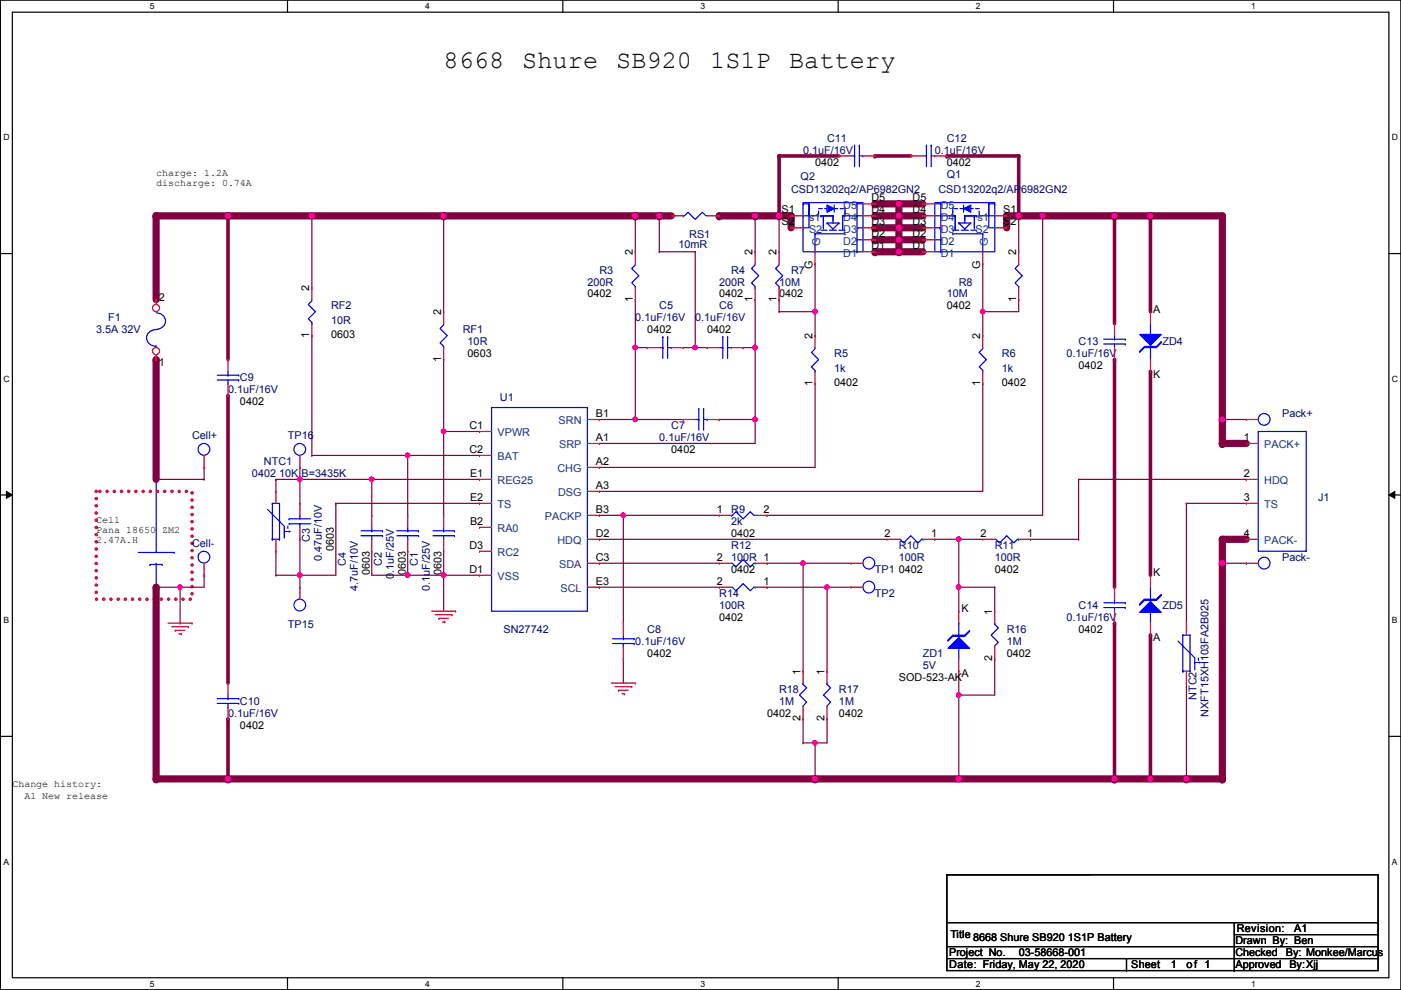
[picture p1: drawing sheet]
<svg xmlns="http://www.w3.org/2000/svg" width="297mm" height="210mm" viewBox="0 0 297 210" stroke-linecap="round" stroke-linejoin="round" font-family="sans-serif">
<defs><g id="words">
<g font-size="5.3">
<text x="94.1" y="14.5">8668</text>
<text x="110.7" y="14.5">Shure</text>
<text x="130.6" y="14.5">SB920</text>
<text x="150.6" y="14.5">1S1P</text>
<text x="167.3" y="14.5">Battery</text>
</g>
<g font-size="2.5" fill="#00f">
<text x="60.2" y="112.3" transform="rotate(90 60.2 112.3)">t</text>
<text x="253.3" y="140.3" transform="rotate(90 253.3 140.3)">t</text>
</g>
<g font-size="2.3" fill="#000080">
<text x="170.3" y="32.6">0.1uF/16V</text>
<text x="175.3" y="30.1">C11</text>
<text x="198.2" y="32.6">0.1uF/16V</text>
<text x="200.7" y="30.1">C12</text>
<text x="167.7" y="41">CSD13202q2/AP6982GN2</text>
<text x="169.8" y="38.2">Q2</text>
<text x="199" y="41">CSD13202q2/AP6982GN2</text>
<text x="200.7" y="37.7">Q1</text>
<text x="143.8" y="52.7">10mR</text>
<text x="146.1" y="50.4">RS1</text>
<text x="127.1" y="58">R3</text>
<text x="155" y="58">R4</text>
<text x="167.7" y="58">R7</text>
<text x="70.2" y="65.6">RF2</text>
<text x="124.5" y="60.5">200R</text>
<text x="139.8" y="65.6">C5</text>
<text x="152.5" y="65.6">C6</text>
<text x="152.5" y="60.5">200R</text>
<text x="165.2" y="60.5">10M</text>
<text x="200.7" y="63.1">10M</text>
<text x="203.3" y="60.5">R8</text>
<text x="20.4" y="70.7">3.5A 32V</text>
<text x="22.9" y="68.2">F1</text>
<text x="70.2" y="68.7">10R</text>
<text x="98.1" y="70.7">RF1</text>
<text x="134.7" y="68.2">0.1uF/16V</text>
<text x="147.4" y="68.2">0.1uF/16V</text>
<text x="99.1" y="73.2">10R</text>
<text x="176.9" y="75.8">R5</text>
<text x="212.4" y="75.8">R6</text>
<text x="226.1" y="75.8">0.1uF/16V</text>
<text x="228.7" y="73.2">C13</text>
<text x="246.5" y="73.2">ZD4</text>
<text x="48.3" y="83.4">0.1uF/16V</text>
<text x="50.9" y="80.9">C9</text>
<text x="176.9" y="78.8">1k</text>
<text x="212.4" y="78.8">1k</text>
<text x="106" y="84.9">U1</text>
<text x="271.9" y="88.5">Pack+</text>
<text x="40.7" y="93">Cell+</text>
<text x="61" y="93">TP16</text>
<text x="139.8" y="93.6">0.1uF/16V</text>
<text x="142.3" y="91">C7</text>
<text x="53.4" y="101.2">0402 10K B=3435K</text>
<text x="56" y="98.6">NTC1</text>
<text x="279.5" y="106.3">J1</text>
<text x="155" y="108.8">R9</text>
<text x="155" y="111.3">2k</text>
<text x="40.7" y="115.9">Cell-</text>
<text x="65.7" y="114.9" transform="rotate(-90 65.7 114.9)">C3</text>
<text x="68.2" y="118.9" transform="rotate(-90 68.2 118.9)">0.47uF/10V</text>
<text x="73.3" y="119.9" transform="rotate(-90 73.3 119.9)">C4</text>
<text x="80.9" y="119.9" transform="rotate(-90 80.9 119.9)">C2</text>
<text x="88.6" y="119.9" transform="rotate(-90 88.6 119.9)">C1</text>
<text x="155" y="116.4">R12</text>
<text x="155" y="119">100R 1</text>
<text x="190.6" y="116.4">R10</text>
<text x="190.6" y="119">100R</text>
<text x="210.9" y="116.4">R11</text>
<text x="210.9" y="119">100R</text>
<text x="271.9" y="119">Pack-</text>
<text x="75.9" y="125.3" transform="rotate(-90 75.9 125.3)">4.7uF/10V</text>
<text x="83.5" y="122.7" transform="rotate(-90 83.5 122.7)">0.1uF/25V</text>
<text x="91.1" y="125.3" transform="rotate(-90 91.1 125.3)">0.1uF/25V</text>
<text x="185.5" y="121.5">TP1</text>
<text x="152.5" y="126.6">R14</text>
<text x="152.5" y="129.1">100R</text>
<text x="185.5" y="126.6">TP2</text>
<text x="226.1" y="131.7">0.1uF/16V</text>
<text x="228.7" y="129.1">C14</text>
<text x="246.5" y="129.1">ZD5</text>
<text x="61" y="133.2">TP15</text>
<text x="106.8" y="134.2">SN27742</text>
<text x="134.7" y="136.7">0.1uF/16V</text>
<text x="137.2" y="134.2">C8</text>
<text x="213.4" y="134.2">R16</text>
<text x="213.4" y="136.7">1M</text>
<text x="195.7" y="141.8">5V</text>
<text x="195.7" y="139.3">ZD1</text>
<text x="50.9" y="149.4">C10</text>
<text x="165.2" y="146.9">R18</text>
<text x="165.2" y="149.4">1M</text>
<text x="177.9" y="146.9">R17</text>
<text x="177.9" y="149.4">1M</text>
<text x="253.7" y="148.4" transform="rotate(-90 253.7 148.4)">NTC2</text>
<text x="48.3" y="152">0.1uF/16V</text>
<text x="256.2" y="151.9" transform="rotate(-90 256.2 151.9)">NXFT15XH103FA2B025</text>
</g>
<g font-size="2.3">
<text x="172.8" y="35.1">0402</text>
<text x="200.7" y="35.1">0402</text>
<text x="165.7" y="47.8">S2</text>
<text x="165.7" y="45.2">S1</text>
<text x="184.7" y="45.2">D4</text>
<text x="184.7" y="42.7">D5</text>
<text x="184.7" y="47.8">D3</text>
<text x="193.5" y="45.2">D4</text>
<text x="193.5" y="42.7">D5</text>
<text x="193.5" y="47.8">D3</text>
<text x="212.7" y="47.8">S2</text>
<text x="212.7" y="45.2">S1</text>
<text x="184.7" y="52.8">D1</text>
<text x="184.7" y="50.3">D2</text>
<text x="193.5" y="52.8">D1</text>
<text x="193.5" y="50.3">D2</text>
<text x="134.2" y="54.1" transform="rotate(-90 134.2 54.1)">2</text>
<text x="159.6" y="54.1" transform="rotate(-90 159.6 54.1)">2</text>
<text x="164.6" y="54.1" transform="rotate(-90 164.6 54.1)">2</text>
<text x="172.3" y="56.9" transform="rotate(-90 172.3 56.9)">G</text>
<text x="207.8" y="56.9" transform="rotate(-90 207.8 56.9)">G</text>
<text x="215.4" y="54.1" transform="rotate(-90 215.4 54.1)">2</text>
<text x="33.7" y="63.8">2</text>
<text x="65.6" y="61.8" transform="rotate(-90 65.6 61.8)">2</text>
<text x="124.5" y="63.1">0402</text>
<text x="134.2" y="64.1" transform="rotate(-90 134.2 64.1)">1</text>
<text x="152.5" y="63.1">0402</text>
<text x="159.6" y="64.1" transform="rotate(-90 159.6 64.1)">1</text>
<text x="164.6" y="64.1" transform="rotate(-90 164.6 64.1)">1</text>
<text x="165.2" y="63.1">0402</text>
<text x="200.7" y="65.6">0402</text>
<text x="215.4" y="64.1" transform="rotate(-90 215.4 64.1)">1</text>
<text x="65.6" y="71.7" transform="rotate(-90 65.6 71.7)">1</text>
<text x="70.2" y="71.7">0603</text>
<text x="93.5" y="66.8" transform="rotate(-90 93.5 66.8)">2</text>
<text x="137.2" y="70.7">0402</text>
<text x="149.9" y="70.7">0402</text>
<text x="172.3" y="71.9" transform="rotate(-90 172.3 71.9)">2</text>
<text x="207.8" y="71.9" transform="rotate(-90 207.8 71.9)">2</text>
<text x="244.5" y="66.3">A</text>
<text x="33.7" y="77.6">1</text>
<text x="93.5" y="76.8" transform="rotate(-90 93.5 76.8)">1</text>
<text x="99.1" y="75.8">0603</text>
<text x="172.3" y="81.8" transform="rotate(-90 172.3 81.8)">1</text>
<text x="176.9" y="81.9">0402</text>
<text x="207.8" y="81.8" transform="rotate(-90 207.8 81.8)">1</text>
<text x="212.4" y="81.9">0402</text>
<text x="228.7" y="78.3">0402</text>
<text x="244.5" y="80.1">K</text>
<text x="50.9" y="85.9">0402</text>
<text x="126.3" y="88.4">B1</text>
<text x="99.5" y="90.9">C1</text>
<text x="126.3" y="93.5">A1</text>
<text x="263.7" y="93.5">1</text>
<text x="99.5" y="96">C2</text>
<text x="99.6" y="101.1">E1</text>
<text x="126.3" y="98.6">A2</text>
<text x="142.3" y="96.1">0402</text>
<text x="263.7" y="101.1">2</text>
<text x="99.6" y="106.2">E2</text>
<text x="126.3" y="103.6">A3</text>
<text x="263.7" y="106.2">3</text>
<text x="99.6" y="111.3">B2</text>
<text x="126.3" y="108.7">B3</text>
<text x="126.3" y="113.8">D2</text>
<text x="152" y="108.7">1</text>
<text x="155" y="113.9">0402</text>
<text x="161.9" y="108.7">2</text>
<text x="187.5" y="113.8">2</text>
<text x="197.4" y="113.8">1</text>
<text x="207.9" y="113.8">2</text>
<text x="217.8" y="113.8">1</text>
<text x="263.7" y="113.8">4</text>
<text x="70.8" y="116.9" transform="rotate(-90 70.8 116.9)">0603</text>
<text x="99.5" y="116.3">D3</text>
<text x="126.3" y="118.9">C3</text>
<text x="152" y="118.9">2</text>
<text x="78.4" y="122" transform="rotate(-90 78.4 122)">0603</text>
<text x="86" y="122" transform="rotate(-90 86 122)">0603</text>
<text x="93.6" y="122" transform="rotate(-90 93.6 122)">0603</text>
<text x="99.5" y="121.4">D1</text>
<text x="126.3" y="124">E3</text>
<text x="152" y="124">2</text>
<text x="155" y="121.5">0402</text>
<text x="161.9" y="124">1</text>
<text x="190.6" y="121.5">0402</text>
<text x="210.9" y="121.5">0402</text>
<text x="244.5" y="122.2">K</text>
<text x="152.5" y="131.7">0402</text>
<text x="203.8" y="129.8">K</text>
<text x="210.4" y="130.3" transform="rotate(-90 210.4 130.3)">1</text>
<text x="228.7" y="134.2">0402</text>
<text x="244.5" y="136">A</text>
<text x="137.2" y="139.3">0402</text>
<text x="169.7" y="143" transform="rotate(-90 169.7 143)">1</text>
<text x="174.8" y="143" transform="rotate(-90 174.8 143)">1</text>
<text x="203.8" y="143.6">A</text>
<text x="210.4" y="140.3" transform="rotate(-90 210.4 140.3)">2</text>
<text x="213.4" y="139.3">0402</text>
<text x="190.6" y="144.4">SOD-523-AK</text>
<text x="50.9" y="154.5">0402</text>
<text x="162.6" y="152">0402</text>
<text x="169.7" y="153" transform="rotate(-90 169.7 153)">2</text>
<text x="174.8" y="153" transform="rotate(-90 174.8 153)">2</text>
<text x="177.9" y="152">0402</text>
<text x="262.2" y="197.7">Revision:</text>
<text x="274.4" y="197.7">A1</text>
<text x="201.2" y="202.8">Project No.</text>
<text x="201.5" y="199">Title 8668 Shure SB920 1S1P Battery</text>
<text x="216" y="202.8">03-58668-001</text>
<text x="262" y="200.2">Drawn By: Ben</text>
<text x="262" y="202.8">Checked</text>
<text x="272.6" y="202.8">By: Monkee/Marcus</text>
<text x="201.2" y="205.3">Date: Friday, May 22, 2020</text>
<text x="239.9" y="205.3">Sheet</text>
<text x="248.2" y="205.3">1</text>
<text x="251.5" y="205.3">of 1</text>
<text x="262" y="205.3">Approved</text>
<text x="273.4" y="205.3">By:Xjj</text>
</g>
<g font-size="2.3" fill="#004080">
<text x="171.5" y="46.8">s1</text>
<text x="178.8" y="46.8">D4</text>
<text x="178.8" y="44.3">D5</text>
<text x="199.5" y="46.8">D4</text>
<text x="199.5" y="44.3">D5</text>
<text x="207.2" y="46.8">s1</text>
<text x="171.5" y="49.4">S2</text>
<text x="173.9" y="52.1" transform="rotate(-90 173.9 52.1)">G</text>
<text x="178.8" y="51.9">D2</text>
<text x="178.8" y="49.4">D3</text>
<text x="199.5" y="51.9">D2</text>
<text x="199.5" y="49.4">D3</text>
<text x="206.8" y="49.4">S2</text>
<text x="209.4" y="52.1" transform="rotate(-90 209.4 52.1)">G</text>
<text x="178.8" y="54.4">D1</text>
<text x="199.5" y="54.4">D1</text>
<text x="105.5" y="92.5">VPWR</text>
<text x="118.4" y="90">SRN</text>
<text x="118.6" y="95.1">SRP</text>
<text x="268.1" y="95.1">PACK+</text>
<text x="105.5" y="97.6">BAT</text>
<text x="118.2" y="100.2">CHG</text>
<text x="105.5" y="102.7">REG25</text>
<text x="105.5" y="107.8">TS</text>
<text x="118.3" y="105.2">DSG</text>
<text x="268.1" y="102.7">HDQ</text>
<text x="268.1" y="107.8">TS</text>
<text x="105.5" y="112.9">RA0</text>
<text x="115.5" y="110.3">PACKP</text>
<text x="105.5" y="117.9">RC2</text>
<text x="118.2" y="115.4">HDQ</text>
<text x="268.1" y="115.4">PACK-</text>
<text x="105.5" y="123">VSS</text>
<text x="118.6" y="120.5">SDA</text>
<text x="118.8" y="125.6">SCL</text>
</g>
<g font-size="2.1">
<text x="33.1" y="37.3">charge: 1.2A</text>
<text x="33.1" y="39.4">discharge: 0.74A</text>
<text x="20.4" y="110.9">Cell</text>
<text x="20.4" y="113">Pana 18650 ZM2</text>
<text x="20.4" y="115.1">2.47A.H</text>
<text x="2.6" y="166.8">Change history:</text>
<text x="5.2" y="169.3">A1 New release</text>
</g>
<g font-size="1.8">
<text x="31.8" y="1.9">5</text>
<text x="90.1" y="1.9">4</text>
<text x="148.5" y="1.9">3</text>
<text x="206.9" y="1.9">2</text>
<text x="265.3" y="1.9">1</text>
<text x=".7" y="29.8">D</text>
<text x="295.1" y="29.8">D</text>
<text x=".7" y="80.9">C</text>
<text x="295.1" y="80.9">C</text>
<text x=".7" y="132.1">B</text>
<text x="295.1" y="132.1">B</text>
<text x=".7" y="183.3">A</text>
<text x="295.1" y="183.3">A</text>
<text x="31.8" y="209.2">5</text>
<text x="90.1" y="209.2">4</text>
<text x="148.5" y="209.2">3</text>
<text x="206.9" y="209.2">2</text>
<text x="265.3" y="209.2">1</text>
</g>
</g></defs>
<path d="M.1 0h296.9v209.8h-296.9zM2.6 2.6h291.9v204.7h-291.9z" fill="none" stroke="#000" stroke-width=".25"/>
<g fill="#fff">
<path d="M31.8 .3h1v2h-1z"/>
<path d="M31.8 207.6h1v1.9h-1z"/>
</g>
<path d="M61 0v2.6M61 207.3v2.5" fill="none" stroke="#000" stroke-width=".25"/>
<g fill="#fff">
<path d="M90.1 .3h1v2h-1z"/>
<path d="M90.1 207.6h1v1.9h-1z"/>
</g>
<path d="M119.3 0v2.6M119.3 207.3v2.5" fill="none" stroke="#000" stroke-width=".25"/>
<g fill="#fff">
<path d="M148.5 .3h1v2h-1z"/>
<path d="M148.5 207.6h1v1.9h-1z"/>
</g>
<path d="M177.7 0v2.6M177.7 207.3v2.5" fill="none" stroke="#000" stroke-width=".25"/>
<g fill="#fff">
<path d="M206.9 .3h1v2h-1z"/>
<path d="M206.9 207.6h1v1.9h-1z"/>
</g>
<path d="M236.1 0v2.6M236.1 207.3v2.5" fill="none" stroke="#000" stroke-width=".25"/>
<g fill="#fff">
<path d="M265.3 .3h.9v2h-.9z"/>
<path d="M265.3 207.6h.9v1.9h-.9z"/>
<path d="M.7 28.2h1.3v1.9h-1.3z"/>
<path d="M295.1 28.2h1.3v1.9h-1.3z"/>
<path d="M.7 79.3h1.3v2h-1.3z"/>
<path d="M295.1 79.3h1.3v2h-1.3z"/>
</g>
<path d="M.1 53.8h2.5M294.5 53.8h2.5" fill="none" stroke="#000" stroke-width=".25"/>
<g fill="#fff">
<path d="M.7 130.5h1.2v2h-1.2z"/>
<path d="M295.1 130.5h1.2v2h-1.2z"/>
</g>
<path d="M.1 104.9h2.5M294.5 104.9h2.5" fill="none" stroke="#000" stroke-width=".25"/>
<path d="M1.4 104.2l1.2 .7-1.2 .8zM294.5 104.9l1.2-.7v1.5z" fill="#000"/>
<path d="M1.4 104.2l1.2 .7-1.2 .8zM294.5 104.9l1.2-.7v1.5z" fill="none" stroke="#000" stroke-width=".21"/>
<g fill="#fff">
<path d="M.7 181.7h1.2v2h-1.2z"/>
<path d="M295.1 181.7h1.2v2h-1.2z"/>
</g>
<path d="M31.8 119.7h.1M.1 156.1h2.5M294.5 156.1h2.5" fill="none" stroke="#000" stroke-width=".25"/>
<path d="M29.3 117.1h7.6M31.8 119.7h2.6M33.1 116.9h.1M33.1 101.6v15.3M33.1 119.4v5.1M34.4 119.7h.1M36.9 117.1h.1M33.1 124.5h.1" fill="none" stroke="#00f" stroke-width=".25"/>
<path d="M20.4 104.2h20.3v22.8h-20.3z" fill="none" stroke="#f00" stroke-width=".76" stroke-dasharray="0 1.5"/>
<path d="M185.5 43.2h5.1" fill="none" stroke="#800040" stroke-width="1.5"/>
<circle cx="185.5" cy="43.2" r=".76" fill="#800040"/>
<circle cx="190.6" cy="43.2" r=".49" fill="#f0f"/>
<circle cx="190.6" cy="43.2" r=".49" fill="none" stroke="#f0f" stroke-width=".25"/>
<path d="M185.5 45.8h5.1" fill="none" stroke="#800040" stroke-width="1.5"/>
<circle cx="185.5" cy="45.8" r=".76" fill="#800040"/>
<circle cx="190.6" cy="45.7" r=".49" fill="#f0f"/>
<circle cx="190.6" cy="45.7" r=".49" fill="none" stroke="#f0f" stroke-width=".25"/>
<path d="M190.6 48.3h5.1" fill="none" stroke="#800040" stroke-width="1.5"/>
<circle cx="190.6" cy="48.3" r=".76" fill="#800040"/>
<path d="M190.6 50.8h5.1" fill="none" stroke="#800040" stroke-width="1.5"/>
<circle cx="190.6" cy="50.8" r=".76" fill="#800040"/>
<path d="M190.6 43.2v2.6" fill="none" stroke="#800040" stroke-width="1.5"/>
<circle cx="190.6" cy="43.2" r=".76" fill="#800040"/>
<path d="M190.6 43.2h5.1" fill="none" stroke="#800040" stroke-width="1.5"/>
<circle cx="190.6" cy="43.2" r=".76" fill="#800040"/>
<path d="M190.6 45.8h5.1" fill="none" stroke="#800040" stroke-width="1.5"/>
<circle cx="190.6" cy="45.8" r=".76" fill="#800040"/>
<path d="M190.6 48.3v2.5" fill="none" stroke="#800040" stroke-width="1.5"/>
<circle cx="190.6" cy="48.3" r=".76" fill="#800040"/>
<path d="M165.2 45.8h2.5" fill="none" stroke="#800040" stroke-width="1.5"/>
<circle cx="165.2" cy="45.8" r=".76" fill="#800040"/>
<path d="M190.6 45.8v2.5" fill="none" stroke="#800040" stroke-width="1.5"/>
<circle cx="190.6" cy="45.8" r=".76" fill="#800040"/>
<path d="M185.5 48.3h5.1" fill="none" stroke="#800040" stroke-width="1.5"/>
<circle cx="185.5" cy="48.3" r=".76" fill="#800040"/>
<circle cx="190.6" cy="48.3" r=".49" fill="#f0f"/>
<circle cx="190.6" cy="48.3" r=".49" fill="none" stroke="#f0f" stroke-width=".25"/>
<path d="M185.5 50.8h5.1" fill="none" stroke="#800040" stroke-width="1.5"/>
<circle cx="185.5" cy="50.8" r=".76" fill="#800040"/>
<circle cx="190.6" cy="50.8" r=".49" fill="#f0f"/>
<circle cx="190.6" cy="50.8" r=".49" fill="none" stroke="#f0f" stroke-width=".25"/>
<path d="M213.4 45.8v2.5" fill="none" stroke="#800040" stroke-width="1.5"/>
<circle cx="213.4" cy="45.8" r=".76" fill="#800040"/>
<path d="M33.1 45.8h15.2" fill="none" stroke="#800040" stroke-width="1.5"/>
<circle cx="33.1" cy="45.8" r=".76" fill="#800040"/>
<path d="M66.1 45.8h.1M66.1 45.8v15.2M66.1 71.2h.1M66.1 71.2v25.4M94.1 76.2h.1M94.1 76.2v15.3M66.1 96.6h.1M66.1 96.6h20.3" fill="none" stroke="#800040" stroke-width=".25"/>
<path d="M139.8 45.8h2.5" fill="none" stroke="#800040" stroke-width="1.5"/>
<circle cx="139.8" cy="45.8" r=".76" fill="#800040"/>
<circle cx="139.8" cy="45.7" r=".49" fill="#f0f"/>
<circle cx="139.8" cy="45.7" r=".49" fill="none" stroke="#f0f" stroke-width=".25"/>
<g fill="none" stroke="#800040" stroke-width=".25">
<path d="M134.7 53.4h.1M134.7 45.8v7.6M160.1 45.8h.1M160.1 45.8v7.6M58.5 101.6h.1M58.5 101.6h5.1M58.5 101.6v2.6M71.2 106.7h.1M71.2 106.7h30.5M78.8 116.9h.1M78.8 116.9v5.1M94.1 122h.1"/>
<path d="M94.1 122h7.6"/>
</g>
<circle cx="160.1" cy="45.7" r=".49" fill="#f0f"/>
<circle cx="160.1" cy="45.7" r=".49" fill="none" stroke="#f0f" stroke-width=".25"/>
<path d="M152.5 45.8h7.6" fill="none" stroke="#800040" stroke-width="1.5"/>
<circle cx="152.5" cy="45.8" r=".76" fill="#800040"/>
<g fill="none" stroke="#800040" stroke-width=".25">
<path d="M134.7 73.7h.1M134.7 63.5h.1M134.7 73.7h2.5M134.7 63.5v25.4M147.4 73.7h.1M147.4 73.7h2.5M157.6 73.7h.1M160.1 63.5h.1M160.1 63.5v10.2h-2.5M127.1 88.9h.1M127.1 94h.1M127.1 88.9h17.8"/>
<path d="M134.7 88.9h.1M160.1 88.9h.1M160.1 88.9v5.1h-33"/>
</g>
<circle cx="134.7" cy="73.7" r=".49" fill="#f0f"/>
<circle cx="134.7" cy="73.7" r=".49" fill="none" stroke="#f0f" stroke-width=".25"/>
<circle cx="134.7" cy="88.9" r=".49" fill="#f0f"/>
<circle cx="134.7" cy="88.9" r=".49" fill="none" stroke="#f0f" stroke-width=".25"/>
<path d="M160.1 73.7v15.2M152.5 88.9h.1M152.5 88.9h7.6M160.1 88.9h.1" fill="none" stroke="#800040" stroke-width=".25"/>
<circle cx="160.1" cy="73.7" r=".49" fill="#f0f"/>
<circle cx="160.1" cy="73.7" r=".49" fill="none" stroke="#f0f" stroke-width=".25"/>
<circle cx="160.1" cy="88.9" r=".49" fill="#f0f"/>
<circle cx="160.1" cy="88.9" r=".49" fill="none" stroke="#f0f" stroke-width=".25"/>
<path d="M139.8 45.8h.1M139.8 45.8v7.6" fill="none" stroke="#800040" stroke-width=".25"/>
<path d="M134.7 45.8h5.1" fill="none" stroke="#800040" stroke-width="1.5"/>
<circle cx="134.7" cy="45.8" r=".76" fill="#800040"/>
<path d="M139.8 53.4h.1M139.8 53.4h7.6M147.4 53.4h.1M147.4 53.4v20.3" fill="none" stroke="#800040" stroke-width=".25"/>
<circle cx="147.4" cy="73.7" r=".49" fill="#f0f"/>
<circle cx="147.4" cy="73.7" r=".49" fill="none" stroke="#f0f" stroke-width=".25"/>
<path d="M208.4 55.9h.1M208.4 55.9v10.2M144.9 73.7h.1M144.9 73.7h2.5M172.8 66.1h.1M172.8 66.1v5.1M127.1 99.1h.1M172.8 81.3h.1M172.8 81.3v17.8h-45.7" fill="none" stroke="#800040" stroke-width=".25"/>
<circle cx="208.3" cy="66.1" r=".49" fill="#f0f"/>
<circle cx="208.3" cy="66.1" r=".49" fill="none" stroke="#f0f" stroke-width=".25"/>
<path d="M165.2 45.8h.1M165.2 45.8v7.6M208.4 81.3h.1M208.4 81.3v22.9h-81.3M127.1 104.2h.1" fill="none" stroke="#800040" stroke-width=".25"/>
<path d="M160.1 45.8h5.1" fill="none" stroke="#800040" stroke-width="1.5"/>
<circle cx="160.1" cy="45.8" r=".76" fill="#800040"/>
<path d="M216 45.8h.1M216 45.8v7.6M165.2 63.5h.1M165.2 66.1h.1M165.2 63.5v2.6M165.2 66.1h7.6" fill="none" stroke="#800040" stroke-width=".25"/>
<path d="M213.4 45.8h2.6" fill="none" stroke="#800040" stroke-width="1.5"/>
<circle cx="213.4" cy="45.8" r=".76" fill="#800040"/>
<circle cx="216" cy="45.7" r=".49" fill="#f0f"/>
<circle cx="216" cy="45.7" r=".49" fill="none" stroke="#f0f" stroke-width=".25"/>
<path d="M208.4 66.1h.1M208.4 66.1v5.1M216 63.5h.1M216 63.5v2.6h-7.6" fill="none" stroke="#800040" stroke-width=".25"/>
<path d="M221.1 45.8h15.2" fill="none" stroke="#800040" stroke-width="1.5"/>
<circle cx="236.3" cy="45.8" r=".76" fill="#800040"/>
<circle cx="236.3" cy="45.7" r=".49" fill="#f0f"/>
<circle cx="236.3" cy="45.7" r=".49" fill="none" stroke="#f0f" stroke-width=".25"/>
<path d="M221.1 45.8h.1M221.1 45.8v63.5" fill="none" stroke="#800040" stroke-width=".25"/>
<circle cx="221" cy="45.7" r=".49" fill="#f0f"/>
<circle cx="221" cy="45.7" r=".49" fill="none" stroke="#f0f" stroke-width=".25"/>
<path d="M216 45.8h5.1" fill="none" stroke="#800040" stroke-width="1.5"/>
<circle cx="216" cy="45.8" r=".76" fill="#800040"/>
<path d="M127.1 109.3h.1M127.1 109.3h5.1" fill="none" stroke="#800040" stroke-width=".25"/>
<path d="M48.3 165.1h124.5" fill="none" stroke="#800040" stroke-width="1.5"/>
<circle cx="48.3" cy="165.1" r=".76" fill="#800040"/>
<circle cx="172.8" cy="165.1" r=".49" fill="#f0f"/>
<circle cx="172.8" cy="165.1" r=".49" fill="none" stroke="#f0f" stroke-width=".25"/>
<circle cx="48.3" cy="165.1" r=".49" fill="#f0f"/>
<circle cx="48.3" cy="165.1" r=".49" fill="none" stroke="#f0f" stroke-width=".25"/>
<path d="M48.3 45.8v30.4" fill="none" stroke="#800040" stroke-width=".76"/>
<circle cx="48.3" cy="45.8" r=".38" fill="#800040"/>
<circle cx="48.3" cy="45.7" r=".49" fill="#f0f"/>
<circle cx="48.3" cy="45.7" r=".49" fill="none" stroke="#f0f" stroke-width=".25"/>
<path d="M48.3 45.8h17.8" fill="none" stroke="#800040" stroke-width="1.5"/>
<circle cx="48.3" cy="45.8" r=".76" fill="#800040"/>
<path d="M48.3 83.9v60.9" fill="none" stroke="#800040" stroke-width=".76"/>
<circle cx="48.3" cy="83.9" r=".38" fill="#800040"/>
<path d="M48.3 152.4v12.7" fill="none" stroke="#800040" stroke-width=".76"/>
<circle cx="48.3" cy="152.4" r=".38" fill="#800040"/>
<path d="M172.8 55.9h.1M172.8 55.9v10.2" fill="none" stroke="#800040" stroke-width=".25"/>
<circle cx="172.8" cy="66.1" r=".49" fill="#f0f"/>
<circle cx="172.8" cy="66.1" r=".49" fill="none" stroke="#f0f" stroke-width=".25"/>
<path d="M33.1 165.1h15.2" fill="none" stroke="#800040" stroke-width="1.5"/>
<circle cx="33.1" cy="165.1" r=".76" fill="#800040"/>
<path d="M185.5 33.1h7.6" fill="none" stroke="#800040" stroke-width=".76"/>
<circle cx="185.5" cy="33.1" r=".38" fill="#800040"/>
<path d="M165.2 33.1h12.7" fill="none" stroke="#800040" stroke-width=".76"/>
<circle cx="165.2" cy="33.1" r=".38" fill="#800040"/>
<path d="M200.7 33.1h15.3" fill="none" stroke="#800040" stroke-width=".76"/>
<circle cx="200.7" cy="33.1" r=".38" fill="#800040"/>
<path d="M216 33.1v12.7" fill="none" stroke="#800040" stroke-width=".76"/>
<circle cx="216" cy="33.1" r=".38" fill="#800040"/>
<path d="M165.2 33.1v12.7" fill="none" stroke="#800040" stroke-width=".76"/>
<circle cx="165.2" cy="33.1" r=".38" fill="#800040"/>
<circle cx="165.2" cy="45.7" r=".49" fill="#f0f"/>
<circle cx="165.2" cy="45.7" r=".49" fill="none" stroke="#f0f" stroke-width=".25"/>
<path d="M203.3 165.1h33" fill="none" stroke="#800040" stroke-width="1.5"/>
<circle cx="236.3" cy="165.1" r=".76" fill="#800040"/>
<path d="M127.1 114.3h.1M127.1 114.3h60.9M198.2 114.3h.1M198.2 114.3h10.2M203.3 114.3h.1M203.3 114.3v10.2M203.3 142.3h.1M203.3 142.3v5.1" fill="none" stroke="#800040" stroke-width=".25"/>
<circle cx="203.3" cy="114.3" r=".49" fill="#f0f"/>
<circle cx="203.3" cy="114.3" r=".49" fill="none" stroke="#f0f" stroke-width=".25"/>
<path d="M162.6 119.4h.1M162.6 119.4h7.7M162.6 124.5h.1M162.6 124.5h12.7" fill="none" stroke="#800040" stroke-width=".25"/>
<path d="M172.8 165.1h30.5" fill="none" stroke="#800040" stroke-width="1.5"/>
<circle cx="172.8" cy="165.1" r=".76" fill="#800040"/>
<path d="M170.3 119.4v22.9M170.3 142.3h.1" fill="none" stroke="#800040" stroke-width=".25"/>
<circle cx="170.2" cy="119.4" r=".49" fill="#f0f"/>
<circle cx="170.2" cy="119.4" r=".49" fill="none" stroke="#f0f" stroke-width=".25"/>
<path d="M175.3 124.5v17.8M175.3 142.3h.1" fill="none" stroke="#800040" stroke-width=".25"/>
<circle cx="175.3" cy="124.5" r=".49" fill="#f0f"/>
<circle cx="175.3" cy="124.5" r=".49" fill="none" stroke="#f0f" stroke-width=".25"/>
<path d="M170.3 119.4h.1M170.3 119.4h10.1M175.3 124.5h.1M175.3 124.5h5.1" fill="none" stroke="#800040" stroke-width=".25"/>
<path d="M66.1 45.8h28" fill="none" stroke="#800040" stroke-width="1.5"/>
<circle cx="94.1" cy="45.8" r=".76" fill="#800040"/>
<circle cx="66.1" cy="45.7" r=".49" fill="#f0f"/>
<circle cx="66.1" cy="45.7" r=".49" fill="none" stroke="#f0f" stroke-width=".25"/>
<circle cx="94" cy="45.7" r=".49" fill="#f0f"/>
<circle cx="94" cy="45.7" r=".49" fill="none" stroke="#f0f" stroke-width=".25"/>
<path d="M33.1 45.8v17.7" fill="none" stroke="#800040" stroke-width="1.5"/>
<circle cx="33.1" cy="45.8" r=".76" fill="#800040"/>
<path d="M33.1 124.5v40.6" fill="none" stroke="#800040" stroke-width="1.5"/>
<circle cx="33.1" cy="124.5" r=".76" fill="#800040"/>
<path d="M167.7 45.8v2.5" fill="none" stroke="#800040" stroke-width="1.5"/>
<circle cx="167.7" cy="45.8" r=".76" fill="#800040"/>
<path d="M185.5 53.4h5.1" fill="none" stroke="#800040" stroke-width="1.5"/>
<circle cx="185.5" cy="53.4" r=".76" fill="#800040"/>
<circle cx="190.6" cy="53.4" r=".49" fill="#f0f"/>
<circle cx="190.6" cy="53.4" r=".49" fill="none" stroke="#f0f" stroke-width=".25"/>
<path d="M190.6 50.8v2.6" fill="none" stroke="#800040" stroke-width="1.5"/>
<circle cx="190.6" cy="50.8" r=".76" fill="#800040"/>
<path d="M190.6 53.4h5.1" fill="none" stroke="#800040" stroke-width="1.5"/>
<circle cx="190.6" cy="53.4" r=".76" fill="#800040"/>
<path d="M94.1 45.8v20.3M94.1 66.1h.1M170.3 152.4h.1M170.3 157.5h.1M170.3 152.4v5.1M170.3 157.5h2.5M172.8 157.5h.1M172.8 157.5v7.6" fill="none" stroke="#800040" stroke-width=".25"/>
<circle cx="172.8" cy="157.5" r=".49" fill="#f0f"/>
<circle cx="172.8" cy="157.5" r=".49" fill="none" stroke="#f0f" stroke-width=".25"/>
<path d="M203.3 124.5h.1M203.3 124.5h7.6M210.9 124.5h.1M210.9 124.5v5.1M172.8 157.5h.1M175.3 152.4h.1M175.3 152.4v5.1h-2.5" fill="none" stroke="#800040" stroke-width=".25"/>
<circle cx="203.3" cy="124.5" r=".49" fill="#f0f"/>
<circle cx="203.3" cy="124.5" r=".49" fill="none" stroke="#f0f" stroke-width=".25"/>
<path d="M203.3 124.5h.1M203.3 124.5v5.1M210.9 139.7h.1M210.9 139.7v7.7h-7.6M203.3 147.4h.1M203.3 147.4v17.7" fill="none" stroke="#800040" stroke-width=".25"/>
<circle cx="203.3" cy="165.1" r=".49" fill="#f0f"/>
<circle cx="203.3" cy="165.1" r=".49" fill="none" stroke="#f0f" stroke-width=".25"/>
<circle cx="203.3" cy="147.3" r=".49" fill="#f0f"/>
<circle cx="203.3" cy="147.3" r=".49" fill="none" stroke="#f0f" stroke-width=".25"/>
<path d="M127.1 119.4h.1M127.1 119.4h25.4M127.1 124.5h.1M127.1 124.5h25.4" fill="none" stroke="#800040" stroke-width=".25"/>
<path d="M33.1 76.2v25.4" fill="none" stroke="#800040" stroke-width="1.5"/>
<circle cx="33.1" cy="76.2" r=".76" fill="#800040"/>
<path d="M43.3 99.1h.1M43.3 99.1v2.5M33.1 101.6h10.2M43.3 101.6h.1M78.8 101.6h.1M78.8 101.6v7.7" fill="none" stroke="#800040" stroke-width=".25"/>
<circle cx="78.8" cy="101.6" r=".49" fill="#f0f"/>
<circle cx="78.8" cy="101.6" r=".49" fill="none" stroke="#f0f" stroke-width=".25"/>
<path d="M94.1 91.5h.1M94.1 91.5v17.8M78.8 101.6h.1M78.8 101.6h22.9M33.1 124.5h.1M33.1 124.5h5.1" fill="none" stroke="#800040" stroke-width=".25"/>
<circle cx="94" cy="91.5" r=".49" fill="#f0f"/>
<circle cx="94" cy="91.5" r=".49" fill="none" stroke="#f0f" stroke-width=".25"/>
<path d="M86.4 96.6h.1M86.4 96.6v12.7M94.1 91.5h.1M94.1 91.5h7.6M86.4 116.9h.1M86.4 116.9v5.1M94.1 116.9h.1M94.1 116.9v5.1" fill="none" stroke="#800040" stroke-width=".25"/>
<circle cx="86.4" cy="96.5" r=".49" fill="#f0f"/>
<circle cx="86.4" cy="96.5" r=".49" fill="none" stroke="#f0f" stroke-width=".25"/>
<path d="M86.4 96.6h.1M86.4 96.6h15.3M58.5 116.9h.1M58.5 116.9v5.1M63.6 101.6h.1M63.6 101.6v5.1M63.6 101.6h15.2" fill="none" stroke="#800040" stroke-width=".25"/>
<circle cx="63.6" cy="101.6" r=".49" fill="#f0f"/>
<circle cx="63.6" cy="101.6" r=".49" fill="none" stroke="#f0f" stroke-width=".25"/>
<path d="M58.5 122h.1M58.5 122h5.1" fill="none" stroke="#800040" stroke-width=".25"/>
<circle cx="63.6" cy="121.9" r=".49" fill="#f0f"/>
<circle cx="63.6" cy="121.9" r=".49" fill="none" stroke="#f0f" stroke-width=".25"/>
<path d="M63.6 114.3h.1M63.6 114.3v10.2M71.2 106.7h.1M71.2 106.7v15.3h-7.6M63.6 122h.1" fill="none" stroke="#800040" stroke-width=".25"/>
<path d="M236.3 76.2v48.3" fill="none" stroke="#800040" stroke-width=".76"/>
<circle cx="236.3" cy="76.2" r=".38" fill="#800040"/>
<path d="M236.3 45.8v22.8" fill="none" stroke="#800040" stroke-width=".76"/>
<circle cx="236.3" cy="45.8" r=".38" fill="#800040"/>
<path d="M236.3 132.1v33" fill="none" stroke="#800040" stroke-width=".76"/>
<circle cx="236.3" cy="132.1" r=".38" fill="#800040"/>
<circle cx="236.3" cy="165.1" r=".49" fill="#f0f"/>
<circle cx="236.3" cy="165.1" r=".49" fill="none" stroke="#f0f" stroke-width=".25"/>
<path d="M243.9 45.8v20.3" fill="none" stroke="#800040" stroke-width=".76"/>
<circle cx="243.9" cy="45.8" r=".38" fill="#800040"/>
<circle cx="243.9" cy="45.7" r=".49" fill="#f0f"/>
<circle cx="243.9" cy="45.7" r=".49" fill="none" stroke="#f0f" stroke-width=".25"/>
<path d="M243.9 78.8v43.2" fill="none" stroke="#800040" stroke-width=".76"/>
<circle cx="243.9" cy="78.8" r=".38" fill="#800040"/>
<path d="M243.9 134.7v30.4" fill="none" stroke="#800040" stroke-width=".76"/>
<circle cx="243.9" cy="134.7" r=".38" fill="#800040"/>
<circle cx="243.9" cy="165.1" r=".49" fill="#f0f"/>
<circle cx="243.9" cy="165.1" r=".49" fill="none" stroke="#f0f" stroke-width=".25"/>
<path d="M132.2 109.3h.1M132.2 109.3v22.8M132.2 109.3h20.3M132.2 139.7h.1M132.2 139.7v5.1" fill="none" stroke="#800040" stroke-width=".25"/>
<circle cx="132.1" cy="109.2" r=".49" fill="#f0f"/>
<circle cx="132.1" cy="109.2" r=".49" fill="none" stroke="#f0f" stroke-width=".25"/>
<path d="M162.6 109.3h.1M162.6 109.3h58.5M251.5 106.7h.1M251.5 106.7v25.4M38.2 124.5h.1M38.2 124.5h5.1" fill="none" stroke="#800040" stroke-width=".25"/>
<circle cx="38.2" cy="124.5" r=".49" fill="#f0f"/>
<circle cx="38.2" cy="124.5" r=".49" fill="none" stroke="#f0f" stroke-width=".25"/>
<path d="M259.2 45.8v43.1" fill="none" stroke="#800040" stroke-width="1.5"/>
<circle cx="259.2" cy="88.9" r=".76" fill="#800040"/>
<circle cx="259.1" cy="88.9" r=".49" fill="#f0f"/>
<circle cx="259.1" cy="88.9" r=".49" fill="none" stroke="#f0f" stroke-width=".25"/>
<path d="M259.2 114.3v5.1" fill="none" stroke="#800040" stroke-width="1.5"/>
<circle cx="259.2" cy="119.4" r=".76" fill="#800040"/>
<path d="M236.3 45.8h7.6" fill="none" stroke="#800040" stroke-width="1.5"/>
<circle cx="236.3" cy="45.8" r=".76" fill="#800040"/>
<path d="M243.9 45.8h15.3" fill="none" stroke="#800040" stroke-width="1.5"/>
<circle cx="243.9" cy="45.8" r=".76" fill="#800040"/>
<path d="M243.9 165.1h7.6" fill="none" stroke="#800040" stroke-width="1.5"/>
<circle cx="251.5" cy="165.1" r=".76" fill="#800040"/>
<path d="M236.3 165.1h7.6" fill="none" stroke="#800040" stroke-width="1.5"/>
<circle cx="236.3" cy="165.1" r=".76" fill="#800040"/>
<path d="M251.5 144.8v20.3M251.5 165.1h.1" fill="none" stroke="#800040" stroke-width=".25"/>
<circle cx="251.5" cy="165.1" r=".49" fill="#f0f"/>
<circle cx="251.5" cy="165.1" r=".49" fill="none" stroke="#f0f" stroke-width=".25"/>
<path d="M251.5 165.1h7.7" fill="none" stroke="#800040" stroke-width="1.5"/>
<circle cx="259.2" cy="165.1" r=".76" fill="#800040"/>
<path d="M259.2 94h5" fill="none" stroke="#800040" stroke-width="1.5"/>
<circle cx="259.2" cy="94" r=".76" fill="#800040"/>
<path d="M251.5 106.7h.1M251.5 106.7h12.7" fill="none" stroke="#800040" stroke-width=".25"/>
<path d="M259.2 114.3h5" fill="none" stroke="#800040" stroke-width="1.5"/>
<circle cx="259.2" cy="114.3" r=".76" fill="#800040"/>
<path d="M78.8 122h7.6M86.4 122h.1" fill="none" stroke="#800040" stroke-width=".25"/>
<circle cx="86.4" cy="121.9" r=".49" fill="#f0f"/>
<circle cx="86.4" cy="121.9" r=".49" fill="none" stroke="#f0f" stroke-width=".25"/>
<path d="M86.4 122h.1M86.4 122h7.7M94.1 122h.1M94.1 122v7.6" fill="none" stroke="#800040" stroke-width=".25"/>
<circle cx="94" cy="121.9" r=".49" fill="#f0f"/>
<circle cx="94" cy="121.9" r=".49" fill="none" stroke="#f0f" stroke-width=".25"/>
<g fill="none" stroke="#800040" stroke-width=".25">
<path d="M63.6 99.1h.1M63.6 99.1v2.5M259.2 88.9h.1M259.2 88.9h5M218.5 114.3h10.2M228.7 114.3h.1M228.7 101.6h.1M228.7 101.6v12.7M228.7 101.6h35.5M264.2 101.6h.1M38.2 132.1h.1M38.2 124.5v7.6"/>
<path d="M43.3 122h.1M43.3 122v2.5"/>
</g>
<path d="M259.2 88.9v5.1" fill="none" stroke="#800040" stroke-width="1.5"/>
<circle cx="259.2" cy="94" r=".76" fill="#800040"/>
<path d="M259.2 119.4h5M264.2 119.4h.1" fill="none" stroke="#800040" stroke-width=".25"/>
<path d="M259.2 119.4v45.7" fill="none" stroke="#800040" stroke-width="1.5"/>
<circle cx="259.2" cy="165.1" r=".76" fill="#800040"/>
<circle cx="259.1" cy="119.4" r=".49" fill="#f0f"/>
<circle cx="259.1" cy="119.4" r=".49" fill="none" stroke="#f0f" stroke-width=".25"/>
<path d="M94.1 45.8h40.6" fill="none" stroke="#800040" stroke-width="1.5"/>
<circle cx="134.7" cy="45.8" r=".76" fill="#800040"/>
<circle cx="134.7" cy="45.7" r=".49" fill="#f0f"/>
<circle cx="134.7" cy="45.7" r=".49" fill="none" stroke="#f0f" stroke-width=".25"/>
<g fill="none" stroke="#f00" stroke-width=".25">
<path d="M35.6 132.1h5.1M36.4 132.9h3.6M37.2 133.6h.1M37.2 133.6h2M37.9 134.4h.5M38.4 134.4h.1M40 132.9h.1M40.7 132.1h.1M91.5 129.6h5.1M92.3 130.3h3.5M93 131.1h.1M93 131.1h2.1"/>
<path d="M93.8 131.9h.5M94.3 131.9h.1M95.8 130.3h.1M96.6 129.6h.1M129.6 144.8h5.1M130.4 145.6h3.5M131.1 146.3h.1M131.1 146.3h2.1M131.9 147.1h.5M132.4 147.1h.1M133.9 145.6h.1M134.7 144.8h.1"/>
</g>
<g fill="none" stroke="#000" stroke-width=".25">
<path d="M200.7 185.5h91.5v20.3h-91.5zM200.7 185.5h.1M200.7 195.6h91.5M200.7 185.5h30.5M261.7 195.6v10.2M261.7 198.2h30.5M292.2 195.6h.1M292.2 198.2h.1M200.7 200.7h91.5M200.7 203.2h91.5M238.8 205.8h.1M238.8 203.2v2.6"/>
<path d="M261.7 205.8h.1M292.2 200.7h.1M292.2 203.2h.1"/>
</g>
<path d="M243.9 76.2h.1M243.9 68.6v7.6" fill="none" stroke="#00f" stroke-width=".25"/>
<path d="M241.6 70.9h4.6l-2.3 2.3z" fill="#00f"/>
<path d="M241.6 70.9h4.6l-2.3 2.3z" fill="none" stroke="#00f" stroke-width=".25"/>
<path d="M241.6 74.5l1.1-1.1h2.5l1-1v.3l-1 1h-2.5l-1.1 1z" fill-rule="evenodd" fill="#00f"/>
<g fill="none" stroke="#00f" stroke-width=".25">
<path d="M33.1 66.3a1.77 1.77 0 0 1 2 1.8 1.77 1.77 0 0 1-2 1.7M33.1 69.9a1.77 1.77 0 0 0-2 1.7 1.77 1.77 0 0 0 2 1.8M139.8 73.7h.7M140.5 73.7h.1M140.5 71.4h.1M140.5 71.4v4.6M141.6 71.4h.1M141.6 73.7h.7M141.6 71.4v4.6M142.3 73.7h.1M241.6 74.5l1.1-1.1h2.5l1-1v.3l-1 1h-2.5l-1.1 1zM46.1 149.1h4.5"/>
<path d="M46.1 148.1h4.5M48.3 149.9h.1M48.3 148.1h.1M48.3 147.4v.7M48.3 149.1v.8M50.6 149.1h.1M50.6 148.1h.1"/>
</g>
<path d="M137.2 73.7h.1M137.2 73.7h2.6M142.3 73.7h2.6M144.9 73.7h.1M243.9 66.1h.1M243.9 78.8h.1M243.9 66.1v2.5M243.9 76.2v2.6M48.3 144.8h.1M48.3 152.4h.1M48.3 144.8v2.6M48.3 149.9v2.5" fill="none" stroke="#f00" stroke-width=".25"/>
<circle cx="33.1" cy="74.4" r=".75" fill="#fff"/>
<g fill="none" stroke="#f00" stroke-width=".25">
<path d="M33.1 76.2h.1M33.1 75.2v1"/>
<circle cx="33.1" cy="74.4" r=".75"/>
</g>
<circle cx="33.1" cy="65.3" r=".75" fill="#fff"/>
<g fill="none" stroke="#f00" stroke-width=".25">
<path d="M33.1 63.5h.1M33.1 63.5v1.1M86.4 109.3h.1M86.4 116.9h.1M86.4 109.3v2.5M86.4 114.3v2.6M63.6 124.5h.1M63.6 124.5v2.5"/>
<circle cx="33.1" cy="65.3" r=".75"/>
</g>
<g fill="none" stroke="#00f" stroke-width=".25">
<path d="M84.2 113.6h4.5M84.2 112.6h4.5M86.4 114.3h.1M86.4 112.6h.1M86.4 111.8v.8M86.4 113.6v.7M88.7 113.6h.1M88.7 112.6h.1M243.9 124.5h.1M243.9 124.5v7.6"/>
<circle cx="63.6" cy="128.3" r="1.25"/>
</g>
<path d="M241.6 129.8l2.3-2.2 2.3 2.2z" fill="#00f"/>
<path d="M241.6 129.8l2.3-2.2 2.3 2.2z" fill="none" stroke="#00f" stroke-width=".25"/>
<path d="M241.6 128.1l1.1-1.1h2.5l1-1v.3l-1 1h-2.5l-1.1 1z" fill-rule="evenodd" fill="#00f"/>
<g fill="none" stroke="#00f" stroke-width=".25">
<path d="M144.9 45.8h.2l.8-.8 1.5 1.5 1.5-1.5 .8 .8h.2M144.9 45.8h.1M160.1 55.9v.3l-.8 .7 1.6 1.6-1.6 1.5 .8 .7v.3M46.1 79.5h4.5M48.3 79.5h.1M48.3 78.8v.7M50.6 79.5h.1M160.1 61h.1M208.4 73.7v.3l-.8 .7 1.5 1.5-1.5 1.6 .8 .7v.3M208.4 78.8h.1M46.1 80.6h4.5M48.3 81.3h.1"/>
<path d="M48.3 80.6v.7M50.6 80.6h.1M104.2 86.4h20.3v43.2h-20.3zM147.4 88.9h.8M148.2 88.9h.1M148.2 86.7h.1M148.2 86.7v4.5M149.2 86.7h.1M149.2 88.9h.7M149.2 86.7v4.5M149.9 88.9h.1M76.5 113.6h4.6"/>
<path d="M76.5 112.6h4.6M78.8 114.3h.1M78.8 112.6h.1M78.8 111.8v.8M78.8 113.6v.7M81.1 113.6h.1M81.1 112.6h.1M210.9 114.3h.3l.7 .8 1.5-1.5 1.6 1.5 .7-.8h.3M216 114.3h.1M203.3 132.1h.1M203.3 132.1v7.6M241.6 128.1l1.1-1.1h2.5l1-1v.3l-1 1h-2.5l-1.1 1z"/>
<circle cx="63.6" cy="95.3" r="1.25"/>
</g>
<g fill="none" stroke="#f00" stroke-width=".25">
<path d="M142.3 45.8h.1M142.3 45.8h2.6M149.9 45.8h2.6M152.5 45.8h.1M160.1 53.4h.1M160.1 53.4v2.5M48.3 76.2h.1M48.3 76.2v2.6M160.1 63.5h.1M160.1 61v2.5M208.4 71.2h.1M208.4 71.2v2.5"/>
<path d="M208.4 78.8v2.5M48.3 83.9h.1M48.3 81.3v2.6M63.6 99.1h.1M63.6 96.6v2.5M101.7 91.5h.1M101.7 96.6h.1M101.7 91.5h2.5M101.7 96.6h2.5M124.5 88.9h2.6M124.5 94h2.6M124.5 99.1h2.6"/>
<path d="M127.1 88.9h.1M127.1 94h.1M127.1 99.1h.1M144.9 88.9h.1M144.9 88.9h2.5M149.9 88.9h2.6M152.5 88.9h.1M208.4 81.3h.1M78.8 109.3h.1M78.8 116.9h.1M78.8 109.3v2.5M78.8 114.3v2.6"/>
<path d="M101.7 101.6h.1M101.7 106.7h.1M101.7 111.8h.1M101.7 116.9h.1M101.7 101.6h2.5M101.7 106.7h2.5M101.7 111.8h2.5M101.7 116.9h2.5M124.5 109.3h2.6M124.5 104.2h2.6M124.5 119.4h2.6M124.5 114.3h2.6"/>
<path d="M127.1 109.3h.1M127.1 104.2h.1M127.1 119.4h.1M127.1 114.3h.1M208.4 114.3h.1M208.4 114.3h2.5M216 114.3h2.5M218.5 114.3h.1M101.7 122h.1M101.7 122h2.5M124.5 124.5h2.6M127.1 124.5h.1"/>
<path d="M243.9 134.7h.1M243.9 122h.1M243.9 122v2.5M243.9 132.1v2.6"/>
</g>
<path d="M201 137.5l2.3-2.3 2.3 2.3z" fill="#00f"/>
<path d="M201 137.5l2.3-2.3 2.3 2.3z" fill="none" stroke="#00f" stroke-width=".25"/>
<path d="M201 135.7l1-1h2.6l1-1.1v.3l-1 1h-2.6l-1 1z" fill-rule="evenodd" fill="#00f"/>
<g fill="none" stroke="#00f" stroke-width=".25">
<path d="M180.4 33.1h.8M181.2 33.1h.1M181.2 30.8h.1M181.2 30.8v4.5M182.2 30.8h.1M182.2 33.1h.8M182.2 30.8v4.5M183 33.1h.1M195.7 33.1h.7M196.4 33.1h.1M196.4 30.8h.1M196.4 30.8v4.5"/>
<path d="M197.4 30.8h.1M197.4 33.1h.8M197.4 30.8v4.5M198.2 33.1h.1M134.7 55.9v.3l-.8 .7 1.6 1.6-1.6 1.5 .8 .7v.3M165.2 55.9v.3l-.8 .7 1.5 1.6-1.5 1.5 .8 .7v.3M170.3 43h12.7v10.4h-12.7zM170.3 48.3h.1M170.3 45.8h.1M170.3 43.2h.1M170.3 45.8h1.2M170.3 43.2h1.2"/>
<path d="M172.8 49.6h.1M172.8 53.4h.1M172.8 49.6h6.4M172.8 49.6v3.8M173.6 44.7v1.1h-2.1v-2.6v5.1h-1.2M173.6 44.2h.7M174.1 45.8h.1M174.1 45.8h2.5M174.1 48.8h1.2M174.6 46h.1M174.6 45.8h.1M174.6 45.8v2.8"/>
<path d="M174.8 44.2h.5M175.3 47.3h.1M175.3 43.5l1.6 .7-1.6 .8zM175.3 47.3h2.6M175.3 47.3l1.3 1.3M175.6 43.7l.8 .5-.8 .3 .2-.5v.2h.8l-1 .5zM175.8 48.8h1.6M176.6 45.8h.1M176.6 48.6h.1M176.6 45.8v1.5M176.9 43.5v1.5M176.9 44.2h.7"/>
<path d="M177.9 47.3h.1M177.9 47.3l-1.3 1.3M177.9 48.8h1.3M178.1 44.2h.8M178.6 45.8h.1M178.6 48.3h.1M178.6 48.6h.1M178.6 45.8h4.4M178.6 45.8v2.8M179.2 49.6h.1M179.2 44v1.8M181.7 50.8h.1"/>
<path d="M181.7 45.8h.1M181.7 43.2h.1M181.7 53.4h.1M181.7 43.2v10.2M181.7 50.8h1.3M181.7 43.2h1.3M181.9 48.3h.1M181.9 48.3h1.1M198.2 43h12.7v10.4h-12.7zM198.2 45.8h4.3M198.2 50.8h1.3M198.2 43.2h1.3"/>
<path d="M198.2 48.3h1M199.2 48.3h.1M199.5 50.8h.1M199.5 45.8h.1M199.5 43.2h.1M199.5 53.4h.1M199.5 43.2v10.2M202 49.6h.1M202 49.6h6.4M202 48.8h1.3M202 44v1.8M202.3 44.2h.7"/>
<path d="M202.5 45.8h.1M202.5 48.3h.1M202.5 48.6h.1M202.5 45.8v2.8M203.3 47.3h.1M203.3 47.3h2.5M203.3 47.3l1.3 1.3M203.5 44.2h.8M203.8 48.8h1.5M204.3 44.2l1.5-.7v1.5zM204.3 43.5v1.5M204.6 45.8h.1"/>
<path d="M204.6 48.6h.1M204.6 44.2h.7v-.2l.3 .5-.8-.3 .8-.5v1zM204.6 45.8h2.5M204.6 45.8v1.5M205.8 47.3h.1M205.8 48.8h1.3M205.8 44.2h.5M205.8 47.3l-1.2 1.3M206.6 46h.1M206.6 45.8h.1M206.6 45.8v2.8M206.8 44.2h.8"/>
<path d="M207.1 45.8h.1M207.6 44.7v1.1h2v-2.6v5.1h1.3M208.4 49.6h.1M208.4 53.4h.1M208.4 49.6v3.8M209.6 45.8h1.3M209.6 43.2h1.3M210.9 48.3h.1M210.9 45.8h.1M210.9 43.2h.1M216 55.9v.3l-.8 .7 1.5 1.6-1.5 1.5 .8 .7v.3M66.1 63.5v.3l-.7 .8 1.5 1.5-1.5 1.5 .7 .8v.2"/>
<path d="M66.1 68.6h.1M94.1 68.6v.3l-.8 .7 1.5 1.6-1.5 1.5 .8 .7v.3M94.1 73.7h.1M134.7 61h.1M152.5 73.7h.7M153.2 73.7h.1M153.2 71.4h.1M153.2 71.4v4.6M154.3 71.4h.1M154.3 73.7h.7M154.3 71.4v4.6M155 73.7h.1"/>
<path d="M165.2 61h.1M172.8 73.7v.3l-.8 .7 1.6 1.5-1.6 1.6 .8 .7v.3M172.8 78.8h.1M216 61h.1M234 72.9h4.6M234 71.9h4.6M236.3 73.7h.1M236.3 71.9h.1M236.3 71.2v.7M236.3 72.9v.8M238.6 72.9h.1M238.6 71.9h.1"/>
<path d="M266.8 91.5h10.1v25.4h-10.1zM56.7 108l3.6 3.5v2.6M57.7 114.3h.1M57.7 106.7h.1M57.7 114.3h1.6M57.7 106.7h1.6v7.6M57.7 106.7v7.6M59.3 114.3h.1M61 111.5v.6M61.3 110h.1M61.3 111h.1M61.3 110h4.6"/>
<path d="M61.3 111h4.6M63.6 109.3h.1M63.6 111h.1M63.6 109.3v.7M63.6 111v.8M91.8 113.6h4.5M91.8 112.6h4.5M94.1 114.3h.1M94.1 112.6h.1M94.1 111.8v.8M94.1 113.6v.7M96.3 113.6h.1"/>
<path d="M96.3 112.6h.1M155 109.3h.3l.7-.8 1.6 1.5 1.5-1.5 .7 .8h.3M155 109.3h.1M155 119.4h.3l.7 .8 1.6-1.5 1.5 1.5 .7-.8h.3M160.1 119.4h.1M190.6 114.3h.2l.8 .8 1.5-1.5 1.5 1.5 .8-.8h.3M195.7 114.3h.1M129.9 136.4h4.5M129.9 135.4h4.5M132.2 137.2h.1M132.2 135.4h.1M132.2 134.7v.7"/>
<path d="M132.2 136.4v.8M134.4 136.4h.1M134.4 135.4h.1M155 124.5h.3l.7 .8 1.6-1.6 1.5 1.6 .7-.8h.3M160.1 124.5h.1M201 135.7l1-1h2.6l1-1.1v.3l-1 1h-2.6l-1 1zM210.9 132.1v.3l.8 .7-1.6 1.6 1.6 1.5-.8 .7v.3M210.9 132.1h.1M234 128.8h4.6M234 127.8h4.6M236.3 129.6h.1M236.3 127.8h.1"/>
<path d="M236.3 127v.8M236.3 128.8v.8M238.6 128.8h.1M238.6 127.8h.1M249.8 135.9l3.5 3.6v2.5M250.8 134.7h.1M250.8 134.7h1.5v7.6M250.8 134.7v7.6M254.1 139.5v.5M170.3 144.8v.3l.7 .7-1.5 1.6 1.5 1.5-.7 .7v.3M170.3 144.8h.1M175.3 144.8v.3l.8 .7-1.5 1.6 1.5 1.5-.8 .7v.3"/>
<path d="M175.3 144.8h.1M250.8 142.3h.1M250.8 142.3h1.5M252.3 142.3h.1"/>
<circle cx="43.2" cy="95.3" r="1.25"/>
<circle cx="268" cy="88.9" r="1.25"/>
<circle cx="43.2" cy="118.1" r="1.25"/>
<circle cx="184.2" cy="119.4" r="1.25"/>
<circle cx="268" cy="119.4" r="1.25"/>
<circle cx="184.2" cy="124.5" r="1.25"/>
</g>
<g fill="none" stroke="#f00" stroke-width=".25">
<path d="M177.9 33.1h.1M177.9 33.1h2.5M183 33.1h2.5M185.5 33.1h.1M193.1 33.1h.1M193.1 33.1h2.6M198.2 33.1h2.5M200.7 33.1h.1M134.7 53.4h.1M134.7 53.4v2.5M165.2 53.4h.1M165.2 53.4v2.5"/>
<path d="M167.7 48.3h.1M167.7 45.8h.1M167.7 45.8h2.6M167.7 48.3h2.6M172.8 55.9h.1M172.8 53.4v2.5M183 53.4h2.5M183 50.8h2.5M183 45.8h2.5M183 43.2h2.5M183 48.3h2.5M185.5 53.4h.1"/>
<path d="M185.5 50.8h.1M185.5 45.8h.1M185.5 43.2h.1M185.5 48.3h.1M195.7 53.4h.1M195.7 50.8h.1M195.7 45.8h.1M195.7 43.2h.1M195.7 48.3h.1M195.7 53.4h2.5M195.7 50.8h2.5M195.7 45.8h2.5"/>
<path d="M195.7 43.2h2.5M195.7 48.3h2.5M208.4 55.9h.1M208.4 53.4v2.5M210.9 45.8h2.5M210.9 48.3h2.5M213.4 48.3h.1M213.4 45.8h.1M216 53.4h.1M216 53.4v2.5M66.1 71.2h.1M66.1 61h.1"/>
<path d="M66.1 61v2.5M66.1 68.6v2.6M94.1 76.2h.1M94.1 66.1h.1M94.1 66.1v2.5M94.1 73.7v2.5M134.7 63.5h.1M134.7 61v2.5M149.9 73.7h.1M149.9 73.7h2.6M155 73.7h2.6M157.6 73.7h.1"/>
<path d="M165.2 63.5h.1M165.2 61v2.5M172.8 71.2h.1M172.8 71.2v2.5M172.8 78.8v2.5M216 63.5h.1M216 61v2.5M236.3 68.6h.1M236.3 76.2h.1M236.3 68.6v2.6M236.3 73.7v2.5M43.3 99.1h.1"/>
<path d="M43.3 96.6v2.5M172.8 81.3h.1M264.2 88.9h.1M264.2 94h.1M264.2 88.9h2.6M264.2 94h2.6M43.3 119.4v2.6M58.5 104.2h.1M58.5 116.9h.1M58.5 104.2v2.5M58.5 114.3v2.6M63.6 114.3h.1"/>
<path d="M63.6 106.7h.1M63.6 106.7v2.6M63.6 111.8v2.5M94.1 109.3h.1M94.1 116.9h.1M94.1 109.3v2.5M94.1 114.3v2.6M152.5 109.3h.1M152.5 119.4h.1M152.5 119.4h2.5M152.5 109.3h2.5M160.1 119.4h2.5"/>
<path d="M160.1 109.3h2.5M162.6 109.3h.1M162.6 119.4h.1M180.4 119.4h.1M180.4 119.4h2.6M188 114.3h.1M188 114.3h2.6M195.7 114.3h2.5M198.2 114.3h.1M264.2 119.4h.1M264.2 101.6h.1M264.2 114.3h.1"/>
<path d="M264.2 106.7h.1M264.2 114.3h2.6M264.2 119.4h2.6M264.2 101.6h2.6M264.2 106.7h2.6M43.3 122h.1M132.2 132.1h.1M132.2 139.7h.1M132.2 132.1v2.6M132.2 137.2v2.5M152.5 124.5h.1M152.5 124.5h2.5"/>
<path d="M160.1 124.5h2.5M162.6 124.5h.1M180.4 124.5h.1M180.4 124.5h2.6M203.3 129.6h.1M203.3 129.6v2.5M203.3 139.7v2.6M210.9 129.6h.1M210.9 139.7h.1M210.9 129.6v2.5M210.9 137.2v2.5M236.3 124.5h.1"/>
<path d="M236.3 132.1h.1M236.3 124.5v2.5M236.3 129.6v2.5M251.5 132.1h.1M251.5 132.1v2.6M170.3 142.3h.1M170.3 152.4h.1M170.3 142.3v2.5M170.3 149.9v2.5M175.3 142.3h.1M175.3 152.4h.1M175.3 142.3v2.5"/>
<path d="M175.3 149.9v2.5M203.3 142.3h.1M251.5 144.8h.1M251.5 142.3v2.5"/>
</g>
<circle cx="190.6" cy="43.2" r=".49" fill="#f0f"/>
<circle cx="190.6" cy="43.2" r=".49" fill="none" stroke="#f0f" stroke-width=".25"/>
<circle cx="190.6" cy="45.7" r=".49" fill="#f0f"/>
<circle cx="190.6" cy="45.7" r=".49" fill="none" stroke="#f0f" stroke-width=".25"/>
<circle cx="190.6" cy="48.3" r=".49" fill="#f0f"/>
<circle cx="190.6" cy="48.3" r=".49" fill="none" stroke="#f0f" stroke-width=".25"/>
<circle cx="190.6" cy="50.8" r=".49" fill="#f0f"/>
<circle cx="190.6" cy="50.8" r=".49" fill="none" stroke="#f0f" stroke-width=".25"/>
<circle cx="139.8" cy="45.7" r=".49" fill="#f0f"/>
<circle cx="139.8" cy="45.7" r=".49" fill="none" stroke="#f0f" stroke-width=".25"/>
<circle cx="160.1" cy="45.7" r=".49" fill="#f0f"/>
<circle cx="160.1" cy="45.7" r=".49" fill="none" stroke="#f0f" stroke-width=".25"/>
<circle cx="134.7" cy="73.7" r=".49" fill="#f0f"/>
<circle cx="134.7" cy="73.7" r=".49" fill="none" stroke="#f0f" stroke-width=".25"/>
<circle cx="134.7" cy="88.9" r=".49" fill="#f0f"/>
<circle cx="134.7" cy="88.9" r=".49" fill="none" stroke="#f0f" stroke-width=".25"/>
<circle cx="160.1" cy="73.7" r=".49" fill="#f0f"/>
<circle cx="160.1" cy="73.7" r=".49" fill="none" stroke="#f0f" stroke-width=".25"/>
<circle cx="160.1" cy="88.9" r=".49" fill="#f0f"/>
<circle cx="160.1" cy="88.9" r=".49" fill="none" stroke="#f0f" stroke-width=".25"/>
<circle cx="147.4" cy="73.7" r=".49" fill="#f0f"/>
<circle cx="147.4" cy="73.7" r=".49" fill="none" stroke="#f0f" stroke-width=".25"/>
<circle cx="208.3" cy="66.1" r=".49" fill="#f0f"/>
<circle cx="208.3" cy="66.1" r=".49" fill="none" stroke="#f0f" stroke-width=".25"/>
<circle cx="216" cy="45.7" r=".49" fill="#f0f"/>
<circle cx="216" cy="45.7" r=".49" fill="none" stroke="#f0f" stroke-width=".25"/>
<circle cx="236.3" cy="45.7" r=".49" fill="#f0f"/>
<circle cx="236.3" cy="45.7" r=".49" fill="none" stroke="#f0f" stroke-width=".25"/>
<circle cx="221" cy="45.7" r=".49" fill="#f0f"/>
<circle cx="221" cy="45.7" r=".49" fill="none" stroke="#f0f" stroke-width=".25"/>
<circle cx="172.8" cy="165.1" r=".49" fill="#f0f"/>
<circle cx="172.8" cy="165.1" r=".49" fill="none" stroke="#f0f" stroke-width=".25"/>
<circle cx="48.3" cy="165.1" r=".49" fill="#f0f"/>
<circle cx="48.3" cy="165.1" r=".49" fill="none" stroke="#f0f" stroke-width=".25"/>
<circle cx="48.3" cy="45.7" r=".49" fill="#f0f"/>
<circle cx="48.3" cy="45.7" r=".49" fill="none" stroke="#f0f" stroke-width=".25"/>
<circle cx="172.8" cy="66.1" r=".49" fill="#f0f"/>
<circle cx="172.8" cy="66.1" r=".49" fill="none" stroke="#f0f" stroke-width=".25"/>
<circle cx="165.2" cy="45.7" r=".49" fill="#f0f"/>
<circle cx="165.2" cy="45.7" r=".49" fill="none" stroke="#f0f" stroke-width=".25"/>
<circle cx="203.3" cy="114.3" r=".49" fill="#f0f"/>
<circle cx="203.3" cy="114.3" r=".49" fill="none" stroke="#f0f" stroke-width=".25"/>
<circle cx="170.2" cy="119.4" r=".49" fill="#f0f"/>
<circle cx="170.2" cy="119.4" r=".49" fill="none" stroke="#f0f" stroke-width=".25"/>
<circle cx="175.3" cy="124.5" r=".49" fill="#f0f"/>
<circle cx="175.3" cy="124.5" r=".49" fill="none" stroke="#f0f" stroke-width=".25"/>
<circle cx="66.1" cy="45.7" r=".49" fill="#f0f"/>
<circle cx="66.1" cy="45.7" r=".49" fill="none" stroke="#f0f" stroke-width=".25"/>
<circle cx="94" cy="45.7" r=".49" fill="#f0f"/>
<circle cx="94" cy="45.7" r=".49" fill="none" stroke="#f0f" stroke-width=".25"/>
<circle cx="190.6" cy="53.4" r=".49" fill="#f0f"/>
<circle cx="190.6" cy="53.4" r=".49" fill="none" stroke="#f0f" stroke-width=".25"/>
<circle cx="172.8" cy="157.5" r=".49" fill="#f0f"/>
<circle cx="172.8" cy="157.5" r=".49" fill="none" stroke="#f0f" stroke-width=".25"/>
<circle cx="203.3" cy="124.5" r=".49" fill="#f0f"/>
<circle cx="203.3" cy="124.5" r=".49" fill="none" stroke="#f0f" stroke-width=".25"/>
<circle cx="203.3" cy="165.1" r=".49" fill="#f0f"/>
<circle cx="203.3" cy="165.1" r=".49" fill="none" stroke="#f0f" stroke-width=".25"/>
<circle cx="203.3" cy="147.3" r=".49" fill="#f0f"/>
<circle cx="203.3" cy="147.3" r=".49" fill="none" stroke="#f0f" stroke-width=".25"/>
<circle cx="78.8" cy="101.6" r=".49" fill="#f0f"/>
<circle cx="78.8" cy="101.6" r=".49" fill="none" stroke="#f0f" stroke-width=".25"/>
<circle cx="94" cy="91.5" r=".49" fill="#f0f"/>
<circle cx="94" cy="91.5" r=".49" fill="none" stroke="#f0f" stroke-width=".25"/>
<circle cx="86.4" cy="96.5" r=".49" fill="#f0f"/>
<circle cx="86.4" cy="96.5" r=".49" fill="none" stroke="#f0f" stroke-width=".25"/>
<circle cx="63.6" cy="101.6" r=".49" fill="#f0f"/>
<circle cx="63.6" cy="101.6" r=".49" fill="none" stroke="#f0f" stroke-width=".25"/>
<circle cx="63.6" cy="121.9" r=".49" fill="#f0f"/>
<circle cx="63.6" cy="121.9" r=".49" fill="none" stroke="#f0f" stroke-width=".25"/>
<circle cx="236.3" cy="165.1" r=".49" fill="#f0f"/>
<circle cx="236.3" cy="165.1" r=".49" fill="none" stroke="#f0f" stroke-width=".25"/>
<circle cx="243.9" cy="45.7" r=".49" fill="#f0f"/>
<circle cx="243.9" cy="45.7" r=".49" fill="none" stroke="#f0f" stroke-width=".25"/>
<circle cx="243.9" cy="165.1" r=".49" fill="#f0f"/>
<circle cx="243.9" cy="165.1" r=".49" fill="none" stroke="#f0f" stroke-width=".25"/>
<circle cx="132.1" cy="109.2" r=".49" fill="#f0f"/>
<circle cx="132.1" cy="109.2" r=".49" fill="none" stroke="#f0f" stroke-width=".25"/>
<circle cx="38.2" cy="124.5" r=".49" fill="#f0f"/>
<circle cx="38.2" cy="124.5" r=".49" fill="none" stroke="#f0f" stroke-width=".25"/>
<circle cx="259.1" cy="88.9" r=".49" fill="#f0f"/>
<circle cx="259.1" cy="88.9" r=".49" fill="none" stroke="#f0f" stroke-width=".25"/>
<circle cx="251.5" cy="165.1" r=".49" fill="#f0f"/>
<circle cx="251.5" cy="165.1" r=".49" fill="none" stroke="#f0f" stroke-width=".25"/>
<circle cx="86.4" cy="121.9" r=".49" fill="#f0f"/>
<circle cx="86.4" cy="121.9" r=".49" fill="none" stroke="#f0f" stroke-width=".25"/>
<circle cx="94" cy="121.9" r=".49" fill="#f0f"/>
<circle cx="94" cy="121.9" r=".49" fill="none" stroke="#f0f" stroke-width=".25"/>
<circle cx="259.1" cy="119.4" r=".49" fill="#f0f"/>
<circle cx="259.1" cy="119.4" r=".49" fill="none" stroke="#f0f" stroke-width=".25"/>
<circle cx="134.7" cy="45.7" r=".49" fill="#f0f"/>
<circle cx="134.7" cy="45.7" r=".49" fill="none" stroke="#f0f" stroke-width=".25"/>
<use href="#words"/>
</svg>
